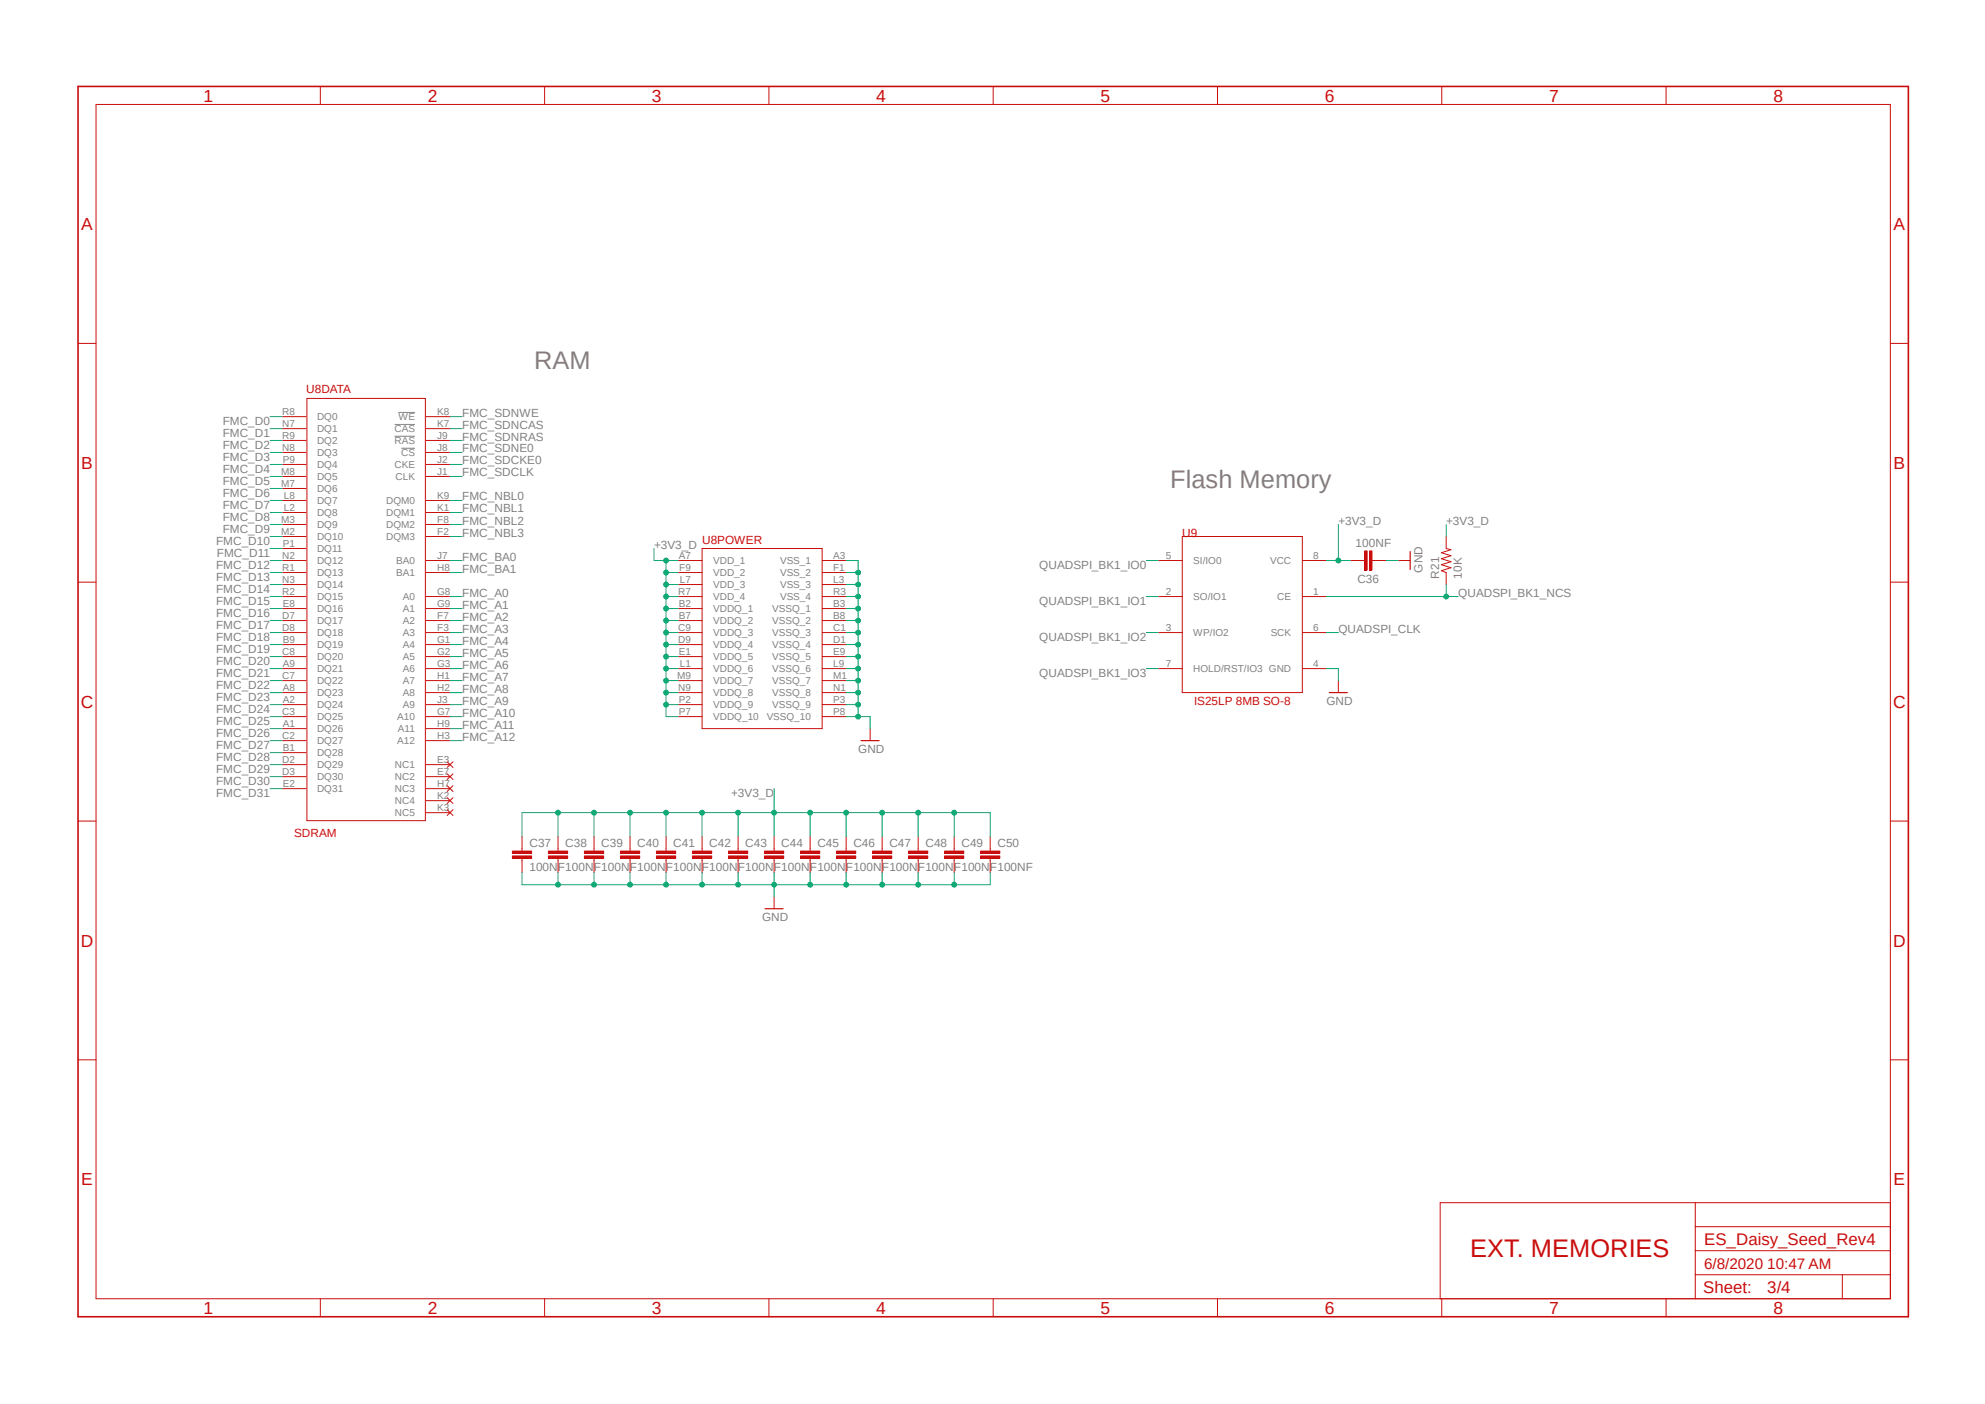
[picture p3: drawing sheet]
<svg xmlns="http://www.w3.org/2000/svg" width="420mm" height="297mm" viewBox="0 0 420 297" stroke-linecap="round" stroke-linejoin="round" font-family="sans-serif">
<defs><g id="words">
<g font-size="5.4" fill="#808080">
<text x="113" y="78">RAM</text>
<text x="247.6" y="103.3">Flash Memory</text>
</g>
<text font-size="5.4" fill="#c90d0c" x="311.1" y="265.9">EXT. MEMORIES</text>
<g font-size="3.7" fill="#c90d0c">
<text x="43.1" y="21.5">1</text>
<text x="90.5" y="21.5">2</text>
<text x="137.9" y="21.5">3</text>
<text x="185.4" y="21.5">4</text>
<text x="232.8" y="21.5">5</text>
<text x="280.3" y="21.5">6</text>
<text x="327.7" y="21.5">7</text>
<text x="375.2" y="21.5">8</text>
<text x="17.2" y="48.7">A</text>
<text x="400.6" y="48.7">A</text>
<text x="17.2" y="99.2">B</text>
<text x="400.6" y="99.2">B</text>
<text x="17.1" y="149.7">C</text>
<text x="400.6" y="149.7">C</text>
<text x="17.1" y="200.3">D</text>
<text x="400.6" y="200.3">D</text>
<text x="17.2" y="250.8">E</text>
<text x="400.6" y="250.8">E</text>
<text x="43.1" y="278">1</text>
<text x="90.5" y="278">2</text>
<text x="137.9" y="278">3</text>
<text x="185.4" y="278">4</text>
<text x="232.8" y="278">5</text>
<text x="280.3" y="278">6</text>
<text x="327.7" y="278">7</text>
<text x="375.2" y="278">8</text>
</g>
<g font-size="3.6" fill="#c90d0c">
<text x="360.6" y="263.3">ES_Daisy_Seed_Rev4</text>
<text x="360.3" y="273.6">Sheet:</text>
<text x="373.9" y="273.5">3/4</text>
</g>
<text font-size="3.2" fill="#c90d0c" x="360.6" y="268.4">6/8/2020 10:47 AM</text>
<g font-size="2.5" fill="#c90d0c">
<text x="64.8" y="83.1">U8DATA</text>
<text x="250.2" y="113.5">U9</text>
<text x="148.5" y="115">U8POWER</text>
<text x="252.7" y="149.1">IS25LP 8MB SO-8</text>
<text x="62.2" y="177">SDRAM</text>
</g>
<g font-size="2.5" fill="#808080">
<text x="47.1" y="89.9">FMC_D0</text>
<text x="97.8" y="88.1">FMC_SDNWE</text>
<text x="47.1" y="92.5">FMC_D1</text>
<text x="47.1" y="95">FMC_D2</text>
<text x="97.8" y="90.7">FMC_SDNCAS</text>
<text x="97.8" y="95.7">FMC_SDNE0</text>
<text x="97.8" y="93.2">FMC_SDNRAS</text>
<text x="47.1" y="97.5">FMC_D3</text>
<text x="47.1" y="100">FMC_D4</text>
<text x="97.8" y="98.3">FMC_SDCKE0</text>
<text x="97.8" y="100.8">FMC_SDCLK</text>
<text x="47.1" y="107.7">FMC_D7</text>
<text x="47.1" y="105.1">FMC_D6</text>
<text x="47.1" y="102.6">FMC_D5</text>
<text x="97.8" y="105.9">FMC_NBL0</text>
<text x="47.1" y="110.2">FMC_D8</text>
<text x="47.1" y="112.7">FMC_D9</text>
<text x="97.8" y="108.4">FMC_NBL1</text>
<text x="97.8" y="113.5">FMC_NBL3</text>
<text x="97.8" y="111">FMC_NBL2</text>
<text x="283.2" y="111">+3V3_D</text>
<text x="306" y="111">+3V3_D</text>
<text x="45.7" y="115.3">FMC_D10</text>
<text x="45.9" y="117.8">FMC_D11</text>
<text x="97.8" y="118.6">FMC_BA0</text>
<text x="138.4" y="116">+3V3_D</text>
<text x="286.8" y="115.7">100NF</text>
<text x="45.7" y="120.4">FMC_D12</text>
<text x="45.7" y="125.4">FMC_D14</text>
<text x="45.7" y="122.9">FMC_D13</text>
<text x="97.8" y="121.1">FMC_BA1</text>
<text x="219.9" y="120.4">QUADSPI_BK1_IO0</text>
<text x="287.2" y="123.3">C36</text>
<text x="301" y="121.1" transform="rotate(-90 301 121.1)">GND</text>
<text x="304.5" y="122.4" transform="rotate(-90 304.5 122.4)">R21</text>
<text x="309.3" y="122.4" transform="rotate(-90 309.3 122.4)">10K</text>
<text x="45.7" y="130.5">FMC_D16</text>
<text x="45.7" y="128">FMC_D15</text>
<text x="97.8" y="126.2">FMC_A0</text>
<text x="97.8" y="131.3">FMC_A2</text>
<text x="97.8" y="128.7">FMC_A1</text>
<text x="219.9" y="128">QUADSPI_BK1_IO1</text>
<text x="308.5" y="126.2">QUADSPI_BK1_NCS</text>
<text x="45.7" y="133.1">FMC_D17</text>
<text x="45.7" y="135.6">FMC_D18</text>
<text x="97.8" y="133.8">FMC_A3</text>
<text x="97.8" y="136.4">FMC_A4</text>
<text x="219.9" y="135.6">QUADSPI_BK1_IO2</text>
<text x="283.2" y="133.8">QUADSPI_CLK</text>
<text x="45.7" y="143.2">FMC_D21</text>
<text x="45.7" y="138.1">FMC_D19</text>
<text x="45.7" y="140.7">FMC_D20</text>
<text x="97.8" y="138.9">FMC_A5</text>
<text x="97.8" y="144">FMC_A7</text>
<text x="97.8" y="141.4">FMC_A6</text>
<text x="219.9" y="143.2">QUADSPI_BK1_IO3</text>
<text x="45.7" y="148.3">FMC_D23</text>
<text x="45.7" y="145.8">FMC_D22</text>
<text x="97.8" y="149.1">FMC_A9</text>
<text x="97.8" y="146.5">FMC_A8</text>
<text x="280.6" y="149.1">GND</text>
<text x="45.7" y="155.9">FMC_D26</text>
<text x="45.7" y="150.8">FMC_D24</text>
<text x="45.7" y="153.4">FMC_D25</text>
<text x="97.8" y="154.1">FMC_A11</text>
<text x="97.8" y="151.6">FMC_A10</text>
<text x="45.7" y="161">FMC_D28</text>
<text x="45.7" y="158.5">FMC_D27</text>
<text x="97.8" y="156.7">FMC_A12</text>
<text x="181.6" y="159.2">GND</text>
<text x="45.7" y="163.5">FMC_D29</text>
<text x="45.7" y="166.1">FMC_D30</text>
<text x="45.7" y="168.6">FMC_D31</text>
<text x="154.7" y="168.6">+3V3_D</text>
<text x="112" y="179.2">C37</text>
<text x="119.6" y="179.2">C38</text>
<text x="127.2" y="179.2">C39</text>
<text x="134.8" y="179.2">C40</text>
<text x="142.5" y="179.2">C41</text>
<text x="150.1" y="179.2">C42</text>
<text x="157.7" y="179.2">C43</text>
<text x="165.3" y="179.2">C44</text>
<text x="172.9" y="179.2">C45</text>
<text x="180.6" y="179.2">C46</text>
<text x="188.2" y="179.2">C47</text>
<text x="195.8" y="179.2">C48</text>
<text x="203.4" y="179.2">C49</text>
<text x="211" y="179.2">C50</text>
<text x="112" y="184.2">100NF100NF100NF100NF100NF100NF100NF100NF100NF100NF100NF100NF100NF100NF</text>
<text x="161.2" y="194.8">GND</text>
</g>
<g font-size="2.1" fill="#808080">
<text x="59.7" y="87.8">R8</text>
<text x="67.1" y="88.9">DQ0</text>
<text x="84.3" y="88.9">WE</text>
<text x="92.5" y="87.8">K8</text>
<text x="59.7" y="90.3">N7</text>
<text x="59.7" y="95.4">N8</text>
<text x="59.7" y="92.8">R9</text>
<text x="67.1" y="91.4">DQ1</text>
<text x="67.1" y="94">DQ2</text>
<text x="83.5" y="94">RAS</text>
<text x="83.5" y="91.4">CAS</text>
<text x="92.5" y="95.4">J8</text>
<text x="92.5" y="92.8">J9</text>
<text x="92.5" y="90.3">K7</text>
<text x="59.5" y="100.5">M8</text>
<text x="59.9" y="97.9">P9</text>
<text x="67.1" y="101.6">DQ5</text>
<text x="67.1" y="96.5">DQ3</text>
<text x="67.1" y="99">DQ4</text>
<text x="83.5" y="99">CKE</text>
<text x="83.7" y="101.6">CLK</text>
<text x="84.9" y="96.5">CS</text>
<text x="92.5" y="100.5">J1</text>
<text x="92.5" y="97.9">J2</text>
<text x="59.5" y="103">M7</text>
<text x="60.1" y="105.5">L8</text>
<text x="67.1" y="106.6">DQ7</text>
<text x="67.1" y="104.1">DQ6</text>
<text x="81.7" y="106.6">DQM0</text>
<text x="92.5" y="105.5">K9</text>
<text x="59.5" y="113.2">M2</text>
<text x="59.5" y="110.6">M3</text>
<text x="60.1" y="108.1">L2</text>
<text x="67.1" y="109.2">DQ8</text>
<text x="67.1" y="111.7">DQ9</text>
<text x="81.7" y="111.7">DQM2</text>
<text x="81.7" y="109.2">DQM1</text>
<text x="92.5" y="113.2">F2</text>
<text x="92.5" y="110.6">F8</text>
<text x="92.5" y="108.1">K1</text>
<text x="59.7" y="118.2">N2</text>
<text x="59.9" y="115.7">P1</text>
<text x="67.1" y="114.3">DQ10</text>
<text x="67.1" y="119.3">DQ12</text>
<text x="67.1" y="116.8">DQ11</text>
<text x="81.7" y="114.3">DQM3</text>
<text x="83.8" y="119.3">BA0</text>
<text x="92.5" y="118.2">J7</text>
<text x="143.6" y="118.2">A7</text>
<text x="150.9" y="119.3">VDD_1</text>
<text x="165.1" y="119.3">VSS_1</text>
<text x="176.3" y="118.2">A3</text>
<text x="246.6" y="118.2">5</text>
<text x="252.5" y="119.3">SI/IO0</text>
<text x="268.7" y="119.3">VCC</text>
<text x="277.9" y="118.2">8</text>
<text x="59.7" y="123.3">N3</text>
<text x="59.7" y="120.8">R1</text>
<text x="59.7" y="125.9">R2</text>
<text x="67.1" y="124.4">DQ14</text>
<text x="67.1" y="121.9">DQ13</text>
<text x="83.8" y="121.9">BA1</text>
<text x="92.5" y="125.9">G8</text>
<text x="92.5" y="120.8">H8</text>
<text x="143.5" y="125.9">R7</text>
<text x="143.7" y="120.8">F9</text>
<text x="143.8" y="123.3">L7</text>
<text x="150.9" y="121.9">VDD_2</text>
<text x="150.9" y="124.4">VDD_3</text>
<text x="165.1" y="121.9">VSS_2</text>
<text x="165.1" y="124.4">VSS_3</text>
<text x="176.3" y="120.8">F1</text>
<text x="176.3" y="123.3">L3</text>
<text x="176.3" y="125.9">R3</text>
<text x="246.6" y="125.9">2</text>
<text x="277.9" y="125.9">1</text>
<text x="59.7" y="130.9">D7</text>
<text x="59.9" y="128.4">E8</text>
<text x="67.1" y="129.5">DQ16</text>
<text x="67.1" y="127">DQ15</text>
<text x="85.2" y="127">A0</text>
<text x="85.2" y="129.5">A1</text>
<text x="92.5" y="130.9">F7</text>
<text x="92.5" y="128.4">G9</text>
<text x="143.6" y="128.4">B2</text>
<text x="143.6" y="130.9">B7</text>
<text x="150.9" y="129.5">VDDQ_1</text>
<text x="150.9" y="127">VDD_4</text>
<text x="163.4" y="129.5">VSSQ_1</text>
<text x="165.1" y="127">VSS_4</text>
<text x="176.3" y="128.4">B3</text>
<text x="176.3" y="130.9">B8</text>
<text x="252.5" y="127">SO/IO1</text>
<text x="270.3" y="127">CE</text>
<text x="59.7" y="133.5">D8</text>
<text x="59.9" y="136">B9</text>
<text x="67.1" y="137.1">DQ19</text>
<text x="67.1" y="132">DQ17</text>
<text x="67.1" y="134.6">DQ18</text>
<text x="85.2" y="134.6">A3</text>
<text x="85.2" y="132">A2</text>
<text x="85.2" y="137.1">A4</text>
<text x="92.5" y="133.5">F3</text>
<text x="92.5" y="136">G1</text>
<text x="143.5" y="133.5">C9</text>
<text x="143.5" y="136">D9</text>
<text x="150.9" y="132">VDDQ_2</text>
<text x="150.9" y="134.6">VDDQ_3</text>
<text x="150.9" y="137.1">VDDQ_4</text>
<text x="163.4" y="132">VSSQ_2</text>
<text x="163.4" y="134.6">VSSQ_3</text>
<text x="163.4" y="137.1">VSSQ_4</text>
<text x="176.3" y="133.5">C1</text>
<text x="176.3" y="136">D1</text>
<text x="246.6" y="133.5">3</text>
<text x="252.5" y="134.6">WP/IO2</text>
<text x="268.9" y="134.6">SCK</text>
<text x="277.9" y="133.5">6</text>
<text x="59.7" y="143.6">C7</text>
<text x="59.7" y="138.6">C8</text>
<text x="59.9" y="141.1">A9</text>
<text x="67.1" y="142.2">DQ21</text>
<text x="67.1" y="139.7">DQ20</text>
<text x="85.2" y="139.7">A5</text>
<text x="85.2" y="142.2">A6</text>
<text x="92.5" y="138.6">G2</text>
<text x="92.5" y="141.1">G3</text>
<text x="92.5" y="143.6">H1</text>
<text x="143.3" y="143.6">M9</text>
<text x="143.6" y="138.6">E1</text>
<text x="143.8" y="141.1">L1</text>
<text x="150.9" y="139.7">VDDQ_5</text>
<text x="150.9" y="142.2">VDDQ_6</text>
<text x="163.4" y="139.7">VSSQ_5</text>
<text x="163.4" y="142.2">VSSQ_6</text>
<text x="176.3" y="138.6">E9</text>
<text x="176.3" y="141.1">L9</text>
<text x="176.3" y="143.6">M1</text>
<text x="246.6" y="141.1">7</text>
<text x="252.5" y="142.2">HOLD/RST/IO3 GND</text>
<text x="277.9" y="141.1">4</text>
<text x="59.9" y="148.7">A2</text>
<text x="59.9" y="146.2">A8</text>
<text x="67.1" y="149.8">DQ24</text>
<text x="67.1" y="147.3">DQ23</text>
<text x="67.1" y="144.7">DQ22</text>
<text x="85.2" y="144.7">A7</text>
<text x="85.2" y="147.3">A8</text>
<text x="85.2" y="149.8">A9</text>
<text x="92.5" y="146.2">H2</text>
<text x="92.5" y="148.7">J3</text>
<text x="143.5" y="146.2">N9</text>
<text x="143.6" y="148.7">P2</text>
<text x="150.9" y="144.7">VDDQ_7</text>
<text x="150.9" y="147.3">VDDQ_8</text>
<text x="150.9" y="149.8">VDDQ_9</text>
<text x="163.4" y="144.7">VSSQ_7</text>
<text x="163.4" y="147.3">VSSQ_8</text>
<text x="163.4" y="149.8">VSSQ_9</text>
<text x="176.3" y="146.2">N1</text>
<text x="176.3" y="148.7">P3</text>
<text x="59.7" y="151.3">C3</text>
<text x="59.9" y="153.8">A1</text>
<text x="67.1" y="154.9">DQ26</text>
<text x="67.1" y="152.4">DQ25</text>
<text x="84" y="152.4">A10</text>
<text x="84.2" y="154.9">A11</text>
<text x="92.5" y="151.3">G7</text>
<text x="92.5" y="153.8">H9</text>
<text x="143.6" y="151.3">P7</text>
<text x="150.9" y="152.4">VDDQ_10</text>
<text x="162.2" y="152.4">VSSQ_10</text>
<text x="176.3" y="151.3">P8</text>
<text x="59.7" y="156.3">C2</text>
<text x="59.7" y="161.4">D2</text>
<text x="59.9" y="158.9">B1</text>
<text x="67.1" y="160">DQ28</text>
<text x="67.1" y="157.4">DQ27</text>
<text x="84" y="157.4">A12</text>
<text x="92.5" y="156.3">H3</text>
<text x="92.5" y="161.4">E3</text>
<text x="59.7" y="164">D3</text>
<text x="59.9" y="166.5">E2</text>
<text x="67.1" y="162.5">DQ29</text>
<text x="67.1" y="165.1">DQ30</text>
<text x="67.1" y="167.6">DQ31</text>
<text x="83.6" y="167.6">NC3</text>
<text x="83.6" y="162.5">NC1</text>
<text x="83.6" y="165.1">NC2</text>
<text x="92.5" y="166.5">H7</text>
<text x="92.5" y="164">E7</text>
<text x="83.6" y="170.1">NC4</text>
<text x="83.6" y="172.7">NC5</text>
<text x="92.5" y="169">K2</text>
<text x="92.5" y="171.5">K3</text>
</g>
</g></defs>
<path d="M16 17.9l388.2 261.2M404.2 17.9l-388.2 261.2" fill="none" stroke="#fff" stroke-width=".21"/>
<path d="M83.5 92.3h4.3M83.5 89.8h4.3M84.3 87.2h3.5M84.9 94.8h2.9" fill="none" stroke="#808080" stroke-width=".21"/>
<path d="M245.1 118.6h5M250.1 113.5h25.4v33h-25.4zM275.5 118.6h5.1M306 113.5v2.5l1 .3-2 .6 2 .7-2 .6 2 .6-2 .7 2 .6-2 .6 1 .4v2.6M245.1 126.2h5M245.1 133.8h5M275.5 126.2h5.1M275.5 133.8h5.1M245.1 141.4h5M275.5 141.4h5.1M283.2 144v2.5" fill="none" stroke="#c90d0c" stroke-width=".21"/>
<path d="M281.3 146.5h3.8" fill="none" stroke="#c90d0c" stroke-width=".25"/>
<path d="M289.8 116.5h.5v4.1h-.5z" fill-rule="evenodd" fill="#c90d0c"/>
<path d="M289.8 116.5h.5v4.1h-.5z" fill="none" stroke="#c90d0c" stroke-width=".21"/>
<path d="M288.8 116.5h.5v4.1h-.5z" fill-rule="evenodd" fill="#c90d0c"/>
<path d="M285.7 118.6h3.1M288.8 116.5h.5v4.1h-.5zM290.3 118.6h3M295.8 118.6h2.6" fill="none" stroke="#c90d0c" stroke-width=".21"/>
<path d="M298.4 116.7v3.8" fill="none" stroke="#c90d0c" stroke-width=".25"/>
<path d="M207.5 181.1h4v.5h-4z" fill-rule="evenodd" fill="#c90d0c"/>
<path d="M207.5 181.1h4v.5h-4z" fill="none" stroke="#c90d0c" stroke-width=".21"/>
<path d="M207.5 180h4v.6h-4z" fill-rule="evenodd" fill="#c90d0c"/>
<path d="M209.5 177v3M207.5 180h4v.6h-4zM209.5 181.6v3" fill="none" stroke="#c90d0c" stroke-width=".21"/>
<path d="M199.9 181.1h4v.5h-4z" fill-rule="evenodd" fill="#c90d0c"/>
<path d="M199.9 181.1h4v.5h-4z" fill="none" stroke="#c90d0c" stroke-width=".21"/>
<path d="M199.9 180h4v.6h-4z" fill-rule="evenodd" fill="#c90d0c"/>
<path d="M201.9 177v3M199.9 180h4v.6h-4zM201.9 181.6v3" fill="none" stroke="#c90d0c" stroke-width=".21"/>
<path d="M192.2 181.1h4.1v.5h-4.1z" fill-rule="evenodd" fill="#c90d0c"/>
<path d="M192.2 181.1h4.1v.5h-4.1z" fill="none" stroke="#c90d0c" stroke-width=".21"/>
<path d="M192.2 180h4.1v.6h-4.1z" fill-rule="evenodd" fill="#c90d0c"/>
<path d="M194.3 177v3M192.2 180h4.1v.6h-4.1zM194.3 181.6v3" fill="none" stroke="#c90d0c" stroke-width=".21"/>
<path d="M184.6 181.1h4.1v.5h-4.1z" fill-rule="evenodd" fill="#c90d0c"/>
<path d="M184.6 181.1h4.1v.5h-4.1z" fill="none" stroke="#c90d0c" stroke-width=".21"/>
<path d="M184.6 180h4.1v.6h-4.1z" fill-rule="evenodd" fill="#c90d0c"/>
<path d="M186.6 177v3M184.6 180h4.1v.6h-4.1zM186.6 181.6v3" fill="none" stroke="#c90d0c" stroke-width=".21"/>
<path d="M177 181.1h4.1v.5h-4.1z" fill-rule="evenodd" fill="#c90d0c"/>
<path d="M177 181.1h4.1v.5h-4.1z" fill="none" stroke="#c90d0c" stroke-width=".21"/>
<path d="M177 180h4.1v.6h-4.1z" fill-rule="evenodd" fill="#c90d0c"/>
<path d="M179 177v3M177 180h4.1v.6h-4.1zM179 181.6v3" fill="none" stroke="#c90d0c" stroke-width=".21"/>
<path d="M169.4 181.1h4v.5h-4z" fill-rule="evenodd" fill="#c90d0c"/>
<path d="M169.4 181.1h4v.5h-4z" fill="none" stroke="#c90d0c" stroke-width=".21"/>
<path d="M169.4 180h4v.6h-4z" fill-rule="evenodd" fill="#c90d0c"/>
<path d="M171.4 177v3M169.4 180h4v.6h-4zM171.4 181.6v3" fill="none" stroke="#c90d0c" stroke-width=".21"/>
<path d="M161.8 181.1h4v.5h-4z" fill-rule="evenodd" fill="#c90d0c"/>
<path d="M161.8 181.1h4v.5h-4z" fill="none" stroke="#c90d0c" stroke-width=".21"/>
<path d="M161.8 180h4v.6h-4z" fill-rule="evenodd" fill="#c90d0c"/>
<path d="M163.8 177v3M161.8 180h4v.6h-4zM163.8 181.6v3" fill="none" stroke="#c90d0c" stroke-width=".21"/>
<path d="M154.1 181.1h4.1v.5h-4.1z" fill-rule="evenodd" fill="#c90d0c"/>
<path d="M154.1 181.1h4.1v.5h-4.1z" fill="none" stroke="#c90d0c" stroke-width=".21"/>
<path d="M154.1 180h4.1v.6h-4.1z" fill-rule="evenodd" fill="#c90d0c"/>
<path d="M156.2 177v3M154.1 180h4.1v.6h-4.1zM156.2 181.6v3" fill="none" stroke="#c90d0c" stroke-width=".21"/>
<path d="M146.5 181.1h4.1v.5h-4.1z" fill-rule="evenodd" fill="#c90d0c"/>
<path d="M146.5 181.1h4.1v.5h-4.1z" fill="none" stroke="#c90d0c" stroke-width=".21"/>
<path d="M146.5 180h4.1v.6h-4.1z" fill-rule="evenodd" fill="#c90d0c"/>
<path d="M148.5 177v3M146.5 180h4.1v.6h-4.1zM148.5 181.6v3" fill="none" stroke="#c90d0c" stroke-width=".21"/>
<path d="M138.9 181.1h4.1v.5h-4.1z" fill-rule="evenodd" fill="#c90d0c"/>
<path d="M138.9 181.1h4.1v.5h-4.1z" fill="none" stroke="#c90d0c" stroke-width=".21"/>
<path d="M138.9 180h4.1v.6h-4.1z" fill-rule="evenodd" fill="#c90d0c"/>
<path d="M140.9 177v3M138.9 180h4.1v.6h-4.1zM140.9 181.6v3" fill="none" stroke="#c90d0c" stroke-width=".21"/>
<path d="M131.3 181.1h4v.5h-4z" fill-rule="evenodd" fill="#c90d0c"/>
<path d="M131.3 181.1h4v.5h-4z" fill="none" stroke="#c90d0c" stroke-width=".21"/>
<path d="M131.3 180h4v.6h-4z" fill-rule="evenodd" fill="#c90d0c"/>
<path d="M133.3 177v3M131.3 180h4v.6h-4zM133.3 181.6v3" fill="none" stroke="#c90d0c" stroke-width=".21"/>
<path d="M123.7 181.1h4v.5h-4z" fill-rule="evenodd" fill="#c90d0c"/>
<path d="M123.7 181.1h4v.5h-4z" fill="none" stroke="#c90d0c" stroke-width=".21"/>
<path d="M123.7 180h4v.6h-4z" fill-rule="evenodd" fill="#c90d0c"/>
<path d="M125.7 177v3M123.7 180h4v.6h-4zM125.7 181.6v3" fill="none" stroke="#c90d0c" stroke-width=".21"/>
<path d="M116 181.1h4.1v.5h-4.1z" fill-rule="evenodd" fill="#c90d0c"/>
<path d="M116 181.1h4.1v.5h-4.1z" fill="none" stroke="#c90d0c" stroke-width=".21"/>
<path d="M116 180h4.1v.6h-4.1z" fill-rule="evenodd" fill="#c90d0c"/>
<path d="M118.1 177v3M116 180h4.1v.6h-4.1zM118.1 181.6v3" fill="none" stroke="#c90d0c" stroke-width=".21"/>
<path d="M108.4 181.1h4.1v.5h-4.1z" fill-rule="evenodd" fill="#c90d0c"/>
<path d="M108.4 181.1h4.1v.5h-4.1z" fill="none" stroke="#c90d0c" stroke-width=".21"/>
<path d="M108.4 180h4.1v.6h-4.1z" fill-rule="evenodd" fill="#c90d0c"/>
<g fill="none" stroke="#c90d0c" stroke-width=".21">
<path d="M67.8 18.3v3.8M115.2 18.3v3.8M162.7 18.3v3.8M210.1 18.3v3.8M257.6 18.3v3.8M305.1 18.3v3.8M352.5 18.3v3.8M20.3 22.1h379.7v252.6h-379.7zM16.5 72.6h3.8M400 72.6h3.8M59.7 98.3h5.1M59.7 95.7h5.1"/>
<path d="M59.7 93.2h5.1M59.7 90.7h5.1M59.7 88.1h5.1M64.9 84.3h25.1v89.3h-25.1zM90.2 98.3h5M90.2 95.7h5M90.2 93.2h5M90.2 90.7h5M90.2 88.1h5M59.7 113.5h5.1M59.7 111h5.1M59.7 100.8h5.1"/>
<path d="M59.7 118.6h5.1M59.7 108.4h5.1M59.7 105.9h5.1M59.7 103.3h5.1M59.7 116h5.1M90.2 113.5h5M90.2 111h5M90.2 100.8h5M90.2 118.6h5M90.2 108.4h5M90.2 105.9h5M143.5 118.6h5"/>
<path d="M148.5 116h25.4v38.1h-25.4zM173.9 118.6h5.1M16.5 123.1h3.8M59.7 136.4h5.1M59.7 138.9h5.1M59.7 131.3h5.1M59.7 133.8h5.1M59.7 128.7h5.1M59.7 126.2h5.1M59.7 121.1h5.1M59.7 123.7h5.1M90.2 136.4h5"/>
<path d="M90.2 138.9h5M90.2 131.3h5M90.2 133.8h5M90.2 128.7h5M90.2 126.2h5M90.2 121.1h5M143.5 136.4h5M143.5 138.9h5M143.5 131.3h5M143.5 133.8h5M143.5 128.7h5M143.5 126.2h5"/>
<path d="M143.5 121.1h5M143.5 123.7h5M173.9 136.4h5.1M173.9 138.9h5.1M173.9 131.3h5.1M173.9 133.8h5.1M173.9 128.7h5.1M173.9 126.2h5.1M173.9 121.1h5.1M173.9 123.7h5.1M400 123.1h3.8M59.7 154.1h5.1"/>
<path d="M59.7 149.1h5.1M59.7 146.5h5.1M59.7 141.4h5.1M59.7 159.2h5.1M59.7 156.7h5.1M59.7 151.6h5.1M59.7 144h5.1M90.2 154.1h5M90.2 149.1h5M90.2 146.5h5M90.2 141.4h5M90.2 156.7h5"/>
<path d="M90.2 151.6h5M90.2 144h5M143.5 149.1h5M143.5 146.5h5M143.5 141.4h5M143.5 151.6h5M143.5 144h5M173.9 149.1h5.1M173.9 146.5h5.1M173.9 141.4h5.1M173.9 151.6h5.1M173.9 144h5.1"/>
<path d="M184.1 154.1v2.6M16.5 173.7h3.8M59.7 161.8h5.1M59.7 164.3h5.1M59.7 166.8h5.1M90.2 161.8h5M90.2 164.3h5M90.2 166.8h5M90.2 169.4h5M90.2 171.9h5M94.6 166.2l1.2 1.2M94.6 168.7l1.2 1.3"/>
<path d="M94.6 171.3l1.2 1.2M94.6 161.2l1.2 1.1M94.6 163.7l1.2 1.2M95.8 166.2l-1.2 1.2M95.8 168.7l-1.2 1.3M95.8 171.3l-1.2 1.2M95.8 161.2l-1.2 1.1M95.8 163.7l-1.2 1.2M110.4 177v3M400 173.7h3.8M108.4 180h4.1v.6h-4.1zM110.4 181.6v3"/>
<path d="M163.8 189.7v2.5M16.5 224.2h3.8M400 224.2h3.8M358.7 254.4v20.3M358.7 259.5h41.3M400 254.4h-95.3v20.3M67.8 274.7v3.9M115.2 274.7v3.9M162.7 274.7v3.9M210.1 274.7v3.9M257.6 274.7v3.9M305.1 274.7v3.9"/>
<path d="M352.5 274.7v3.9M358.7 269.7h41.3M358.7 264.6h41.3M389.8 269.7v5"/>
</g>
<path d="M182.2 156.7h3.8M161.9 192.2h3.8" fill="none" stroke="#c90d0c" stroke-width=".25"/>
<path d="M16.5 18.3h387.3v260.3h-387.3z" fill="none" stroke="#c90d0c" stroke-width=".34"/>
<g fill="none" stroke="#0dab76" stroke-width=".21">
<path d="M95.2 90.7h2.6M95.2 98.3h2.6M95.2 95.7h2.6M95.2 88.1h2.6M95.2 93.2h2.6M95.2 100.8h2.6M95.2 118.6h2.6M293.3 118.6h2.5M95.2 126.2h2.6M95.2 131.3h2.6M95.2 128.7h2.6M95.2 133.8h2.6"/>
<path d="M95.2 136.4h2.6M95.2 138.9h2.6M95.2 121.1h2.6M95.2 156.7h2.6M95.2 154.1h2.6M95.2 144h2.6M95.2 151.6h2.6M95.2 141.4h2.6M95.2 149.1h2.6M95.2 146.5h2.6M280.6 141.4h2.6v2.6M110.4 184.6v2.6h99.1v-2.6"/>
<path d="M201.9 184.6v2.6"/>
</g>
<circle cx="201.9" cy="187.2" r=".51" fill="#0dab76"/>
<g fill="none" stroke="#0dab76" stroke-width=".21">
<path d="M194.3 184.6v2.6"/>
<circle cx="201.9" cy="187.2" r=".51"/>
</g>
<circle cx="194.3" cy="187.2" r=".51" fill="#0dab76"/>
<g fill="none" stroke="#0dab76" stroke-width=".21">
<path d="M186.6 184.6v2.6"/>
<circle cx="194.3" cy="187.2" r=".51"/>
</g>
<circle cx="186.6" cy="187.2" r=".51" fill="#0dab76"/>
<g fill="none" stroke="#0dab76" stroke-width=".21">
<path d="M179 184.6v2.6"/>
<circle cx="186.6" cy="187.2" r=".51"/>
</g>
<circle cx="179" cy="187.2" r=".51" fill="#0dab76"/>
<g fill="none" stroke="#0dab76" stroke-width=".21">
<path d="M171.4 184.6v2.6"/>
<circle cx="179" cy="187.2" r=".51"/>
</g>
<circle cx="171.4" cy="187.2" r=".51" fill="#0dab76"/>
<g fill="none" stroke="#0dab76" stroke-width=".21">
<path d="M163.8 184.6v2.6"/>
<circle cx="171.4" cy="187.2" r=".51"/>
</g>
<circle cx="163.8" cy="187.2" r=".51" fill="#0dab76"/>
<g fill="none" stroke="#0dab76" stroke-width=".21">
<path d="M156.2 184.6v2.6"/>
<circle cx="163.8" cy="187.2" r=".51"/>
</g>
<circle cx="156.2" cy="187.2" r=".51" fill="#0dab76"/>
<g fill="none" stroke="#0dab76" stroke-width=".21">
<path d="M148.5 184.6v2.6"/>
<circle cx="156.2" cy="187.2" r=".51"/>
</g>
<circle cx="148.5" cy="187.2" r=".51" fill="#0dab76"/>
<g fill="none" stroke="#0dab76" stroke-width=".21">
<path d="M140.9 184.6v2.6"/>
<circle cx="148.5" cy="187.2" r=".51"/>
</g>
<circle cx="140.9" cy="187.2" r=".51" fill="#0dab76"/>
<g fill="none" stroke="#0dab76" stroke-width=".21">
<path d="M133.3 184.6v2.6"/>
<circle cx="140.9" cy="187.2" r=".51"/>
</g>
<circle cx="133.3" cy="187.2" r=".51" fill="#0dab76"/>
<g fill="none" stroke="#0dab76" stroke-width=".21">
<path d="M125.7 184.6v2.6"/>
<circle cx="133.3" cy="187.2" r=".51"/>
</g>
<circle cx="125.7" cy="187.2" r=".51" fill="#0dab76"/>
<g fill="none" stroke="#0dab76" stroke-width=".21">
<path d="M118.1 184.6v2.6"/>
<circle cx="125.7" cy="187.2" r=".51"/>
</g>
<circle cx="118.1" cy="187.2" r=".51" fill="#0dab76"/>
<g fill="none" stroke="#0dab76" stroke-width=".21">
<path d="M179 118.6h2.6v33h-2.6M179 149.1h2.6M163.8 187.2v2.5"/>
<circle cx="118.1" cy="187.2" r=".51"/>
</g>
<circle cx="181.6" cy="149.1" r=".51" fill="#0dab76"/>
<g fill="none" stroke="#0dab76" stroke-width=".21">
<path d="M179 146.5h2.6"/>
<circle cx="181.6" cy="149.1" r=".51"/>
</g>
<circle cx="181.6" cy="146.5" r=".51" fill="#0dab76"/>
<g fill="none" stroke="#0dab76" stroke-width=".21">
<path d="M179 144h2.6"/>
<circle cx="181.6" cy="146.5" r=".51"/>
</g>
<circle cx="181.6" cy="144" r=".51" fill="#0dab76"/>
<g fill="none" stroke="#0dab76" stroke-width=".21">
<path d="M179 141.4h2.6"/>
<circle cx="181.6" cy="144" r=".51"/>
</g>
<circle cx="181.6" cy="141.4" r=".51" fill="#0dab76"/>
<g fill="none" stroke="#0dab76" stroke-width=".21">
<path d="M179 138.9h2.6"/>
<circle cx="181.6" cy="141.4" r=".51"/>
</g>
<circle cx="181.6" cy="138.9" r=".51" fill="#0dab76"/>
<g fill="none" stroke="#0dab76" stroke-width=".21">
<path d="M179 136.4h2.6"/>
<circle cx="181.6" cy="138.9" r=".51"/>
</g>
<circle cx="181.6" cy="136.4" r=".51" fill="#0dab76"/>
<g fill="none" stroke="#0dab76" stroke-width=".21">
<path d="M179 133.8h2.6"/>
<circle cx="181.6" cy="136.4" r=".51"/>
</g>
<circle cx="181.6" cy="133.8" r=".51" fill="#0dab76"/>
<g fill="none" stroke="#0dab76" stroke-width=".21">
<path d="M179 131.3h2.6"/>
<circle cx="181.6" cy="133.8" r=".51"/>
</g>
<circle cx="181.6" cy="131.3" r=".51" fill="#0dab76"/>
<g fill="none" stroke="#0dab76" stroke-width=".21">
<path d="M179 128.7h2.6"/>
<circle cx="181.6" cy="131.3" r=".51"/>
</g>
<circle cx="181.6" cy="128.7" r=".51" fill="#0dab76"/>
<g fill="none" stroke="#0dab76" stroke-width=".21">
<path d="M179 126.2h2.6"/>
<circle cx="181.6" cy="128.7" r=".51"/>
</g>
<circle cx="181.6" cy="126.2" r=".51" fill="#0dab76"/>
<g fill="none" stroke="#0dab76" stroke-width=".21">
<path d="M179 123.7h2.6"/>
<circle cx="181.6" cy="126.2" r=".51"/>
</g>
<circle cx="181.6" cy="123.7" r=".51" fill="#0dab76"/>
<g fill="none" stroke="#0dab76" stroke-width=".21">
<path d="M179 121.1h2.6"/>
<circle cx="181.6" cy="123.7" r=".51"/>
</g>
<circle cx="181.6" cy="121.1" r=".51" fill="#0dab76"/>
<g fill="none" stroke="#0dab76" stroke-width=".21">
<path d="M181.6 151.6h2.5"/>
<circle cx="181.6" cy="121.1" r=".51"/>
</g>
<circle cx="181.6" cy="151.6" r=".51" fill="#0dab76"/>
<g fill="none" stroke="#0dab76" stroke-width=".21">
<path d="M280.6 118.6h5.1M283.2 111v7.6M184.1 151.6v2.5"/>
<circle cx="181.6" cy="151.6" r=".51"/>
</g>
<circle cx="283.2" cy="118.6" r=".51" fill="#0dab76"/>
<g fill="none" stroke="#0dab76" stroke-width=".21">
<path d="M306 111v2.5M110.4 177v-5.1h99.1v5.1M201.9 171.9v5.1"/>
<circle cx="283.2" cy="118.6" r=".51"/>
</g>
<circle cx="201.9" cy="171.9" r=".51" fill="#0dab76"/>
<g fill="none" stroke="#0dab76" stroke-width=".21">
<path d="M194.3 171.9v5.1"/>
<circle cx="201.9" cy="171.9" r=".51"/>
</g>
<circle cx="194.3" cy="171.9" r=".51" fill="#0dab76"/>
<g fill="none" stroke="#0dab76" stroke-width=".21">
<path d="M186.6 171.9v5.1"/>
<circle cx="194.3" cy="171.9" r=".51"/>
</g>
<circle cx="186.6" cy="171.9" r=".51" fill="#0dab76"/>
<g fill="none" stroke="#0dab76" stroke-width=".21">
<path d="M179 171.9v5.1"/>
<circle cx="186.6" cy="171.9" r=".51"/>
</g>
<circle cx="179" cy="171.9" r=".51" fill="#0dab76"/>
<g fill="none" stroke="#0dab76" stroke-width=".21">
<path d="M171.4 171.9v5.1"/>
<circle cx="179" cy="171.9" r=".51"/>
</g>
<circle cx="171.4" cy="171.9" r=".51" fill="#0dab76"/>
<g fill="none" stroke="#0dab76" stroke-width=".21">
<path d="M163.8 171.9v5.1"/>
<circle cx="171.4" cy="171.9" r=".51"/>
</g>
<circle cx="163.8" cy="171.9" r=".51" fill="#0dab76"/>
<g fill="none" stroke="#0dab76" stroke-width=".21">
<path d="M156.2 171.9v5.1"/>
<circle cx="163.8" cy="171.9" r=".51"/>
</g>
<circle cx="156.2" cy="171.9" r=".51" fill="#0dab76"/>
<g fill="none" stroke="#0dab76" stroke-width=".21">
<path d="M148.5 171.9v5.1"/>
<circle cx="156.2" cy="171.9" r=".51"/>
</g>
<circle cx="148.5" cy="171.9" r=".51" fill="#0dab76"/>
<g fill="none" stroke="#0dab76" stroke-width=".21">
<path d="M140.9 171.9v5.1"/>
<circle cx="148.5" cy="171.9" r=".51"/>
</g>
<circle cx="140.9" cy="171.9" r=".51" fill="#0dab76"/>
<g fill="none" stroke="#0dab76" stroke-width=".21">
<path d="M133.3 171.9v5.1"/>
<circle cx="140.9" cy="171.9" r=".51"/>
</g>
<circle cx="133.3" cy="171.9" r=".51" fill="#0dab76"/>
<g fill="none" stroke="#0dab76" stroke-width=".21">
<path d="M125.7 171.9v5.1"/>
<circle cx="133.3" cy="171.9" r=".51"/>
</g>
<circle cx="125.7" cy="171.9" r=".51" fill="#0dab76"/>
<g fill="none" stroke="#0dab76" stroke-width=".21">
<path d="M118.1 171.9v5.1"/>
<circle cx="125.7" cy="171.9" r=".51"/>
</g>
<circle cx="118.1" cy="171.9" r=".51" fill="#0dab76"/>
<g fill="none" stroke="#0dab76" stroke-width=".21">
<path d="M143.5 118.6h-2.6v33h2.6M140.9 121.1h2.6M163.8 166.8v5.1"/>
<circle cx="118.1" cy="171.9" r=".51"/>
</g>
<circle cx="140.9" cy="121.1" r=".51" fill="#0dab76"/>
<g fill="none" stroke="#0dab76" stroke-width=".21">
<path d="M140.9 123.7h2.6"/>
<circle cx="140.9" cy="121.1" r=".51"/>
</g>
<circle cx="140.9" cy="123.7" r=".51" fill="#0dab76"/>
<g fill="none" stroke="#0dab76" stroke-width=".21">
<path d="M140.9 126.2h2.6"/>
<circle cx="140.9" cy="123.7" r=".51"/>
</g>
<circle cx="140.9" cy="126.2" r=".51" fill="#0dab76"/>
<g fill="none" stroke="#0dab76" stroke-width=".21">
<path d="M140.9 128.7h2.6"/>
<circle cx="140.9" cy="126.2" r=".51"/>
</g>
<circle cx="140.9" cy="128.7" r=".51" fill="#0dab76"/>
<g fill="none" stroke="#0dab76" stroke-width=".21">
<path d="M140.9 131.3h2.6"/>
<circle cx="140.9" cy="128.7" r=".51"/>
</g>
<circle cx="140.9" cy="131.3" r=".51" fill="#0dab76"/>
<g fill="none" stroke="#0dab76" stroke-width=".21">
<path d="M140.9 133.8h2.6"/>
<circle cx="140.9" cy="131.3" r=".51"/>
</g>
<circle cx="140.9" cy="133.8" r=".51" fill="#0dab76"/>
<g fill="none" stroke="#0dab76" stroke-width=".21">
<path d="M140.9 136.4h2.6"/>
<circle cx="140.9" cy="133.8" r=".51"/>
</g>
<circle cx="140.9" cy="136.4" r=".51" fill="#0dab76"/>
<g fill="none" stroke="#0dab76" stroke-width=".21">
<path d="M140.9 138.9h2.6"/>
<circle cx="140.9" cy="136.4" r=".51"/>
</g>
<circle cx="140.9" cy="138.9" r=".51" fill="#0dab76"/>
<g fill="none" stroke="#0dab76" stroke-width=".21">
<path d="M140.9 141.4h2.6"/>
<circle cx="140.9" cy="138.9" r=".51"/>
</g>
<circle cx="140.9" cy="141.4" r=".51" fill="#0dab76"/>
<g fill="none" stroke="#0dab76" stroke-width=".21">
<path d="M140.9 144h2.6"/>
<circle cx="140.9" cy="141.4" r=".51"/>
</g>
<circle cx="140.9" cy="144" r=".51" fill="#0dab76"/>
<g fill="none" stroke="#0dab76" stroke-width=".21">
<path d="M140.9 146.5h2.6"/>
<circle cx="140.9" cy="144" r=".51"/>
</g>
<circle cx="140.9" cy="146.5" r=".51" fill="#0dab76"/>
<g fill="none" stroke="#0dab76" stroke-width=".21">
<path d="M140.9 149.1h2.6"/>
<circle cx="140.9" cy="146.5" r=".51"/>
</g>
<circle cx="140.9" cy="149.1" r=".51" fill="#0dab76"/>
<g fill="none" stroke="#0dab76" stroke-width=".21">
<path d="M138.4 118.6h2.5"/>
<circle cx="140.9" cy="149.1" r=".51"/>
</g>
<circle cx="140.9" cy="118.6" r=".51" fill="#0dab76"/>
<g fill="none" stroke="#0dab76" stroke-width=".21">
<path d="M95.2 105.9h2.6M95.2 108.4h2.6M138.4 116v2.6M242.5 118.6h2.6M242.5 126.2h2.6M242.5 133.8h2.6M280.6 126.2h27.9M306 123.7v2.5M242.5 141.4h2.6"/>
<circle cx="140.9" cy="118.6" r=".51"/>
</g>
<circle cx="306" cy="126.2" r=".51" fill="#0dab76"/>
<g fill="none" stroke="#0dab76" stroke-width=".21">
<path d="M57.1 90.7h2.6M57.1 95.7h2.6M57.1 98.3h2.6M57.1 88.1h2.6M57.1 93.2h2.6M57.1 113.5h2.6M57.1 111h2.6M57.1 108.4h2.6M57.1 105.9h2.6M57.1 103.3h2.6M57.1 100.8h2.6M57.1 118.6h2.6"/>
<path d="M57.1 116h2.6M95.2 113.5h2.6M95.2 111h2.6M57.1 133.8h2.6M57.1 128.7h2.6M57.1 136.4h2.6M57.1 138.9h2.6M57.1 131.3h2.6M57.1 123.7h2.6M57.1 121.1h2.6M57.1 126.2h2.6M280.6 133.8h2.6"/>
<path d="M57.1 154.1h2.6M57.1 149.1h2.6M57.1 146.5h2.6M57.1 141.4h2.6M57.1 159.2h2.6M57.1 156.7h2.6M57.1 151.6h2.6M57.1 144h2.6M57.1 161.8h2.6M57.1 164.3h2.6M57.1 166.8h2.6"/>
<circle cx="306" cy="126.2" r=".51"/>
</g>
<use href="#words"/>
</svg>
